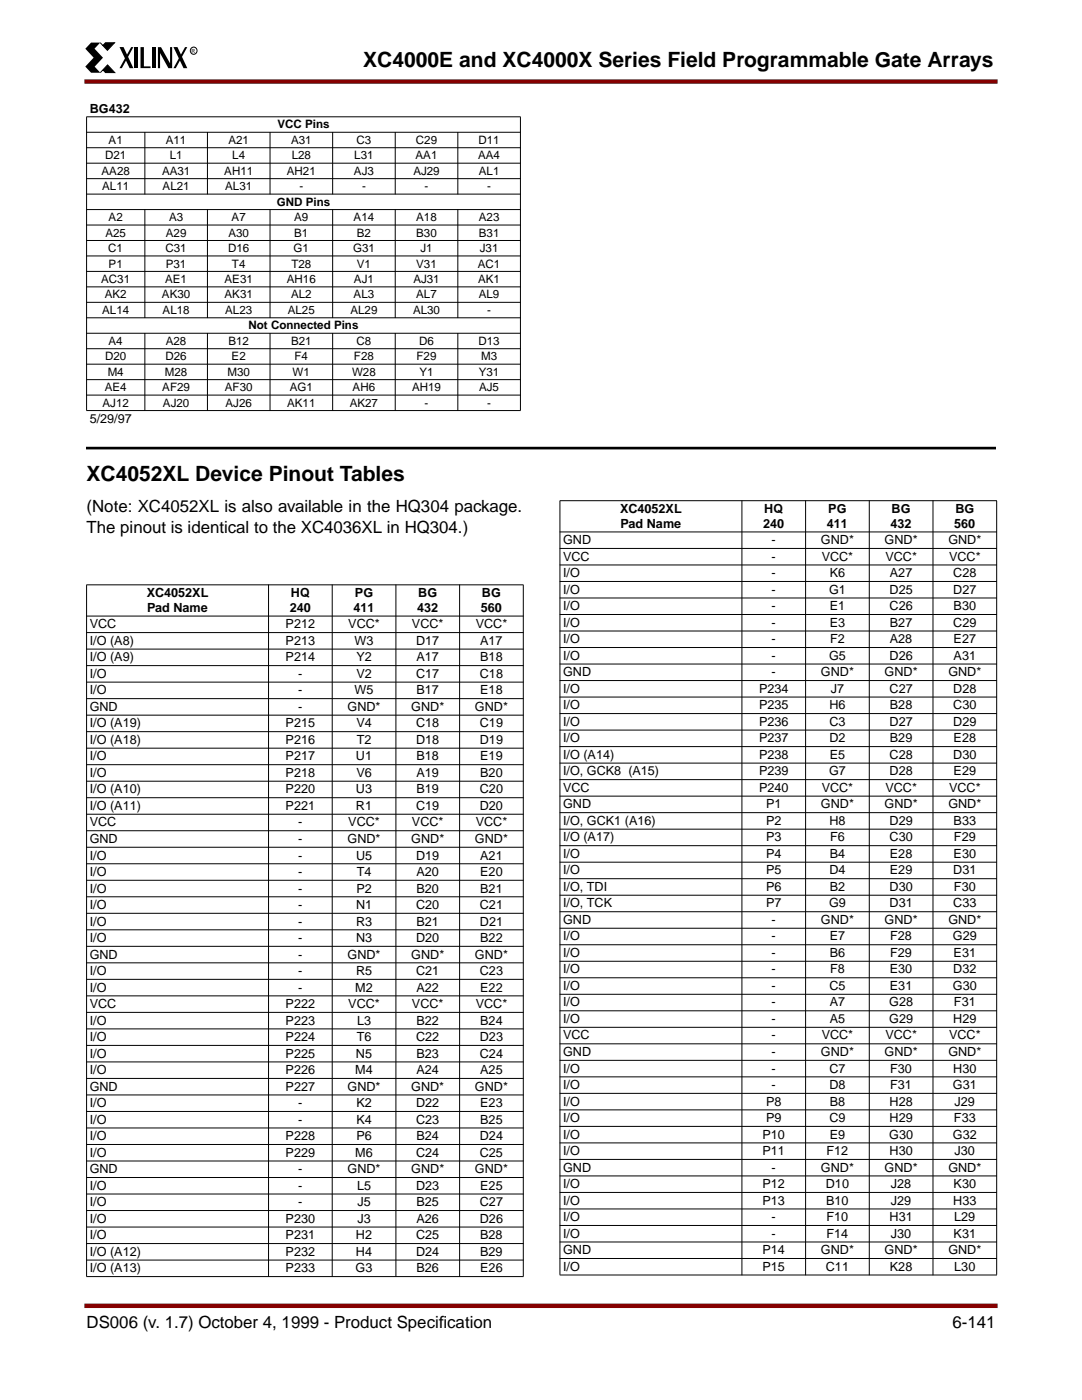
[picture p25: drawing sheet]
<svg xmlns="http://www.w3.org/2000/svg" width="216mm" height="279mm" viewBox="0 0 216 279" stroke-linecap="round" stroke-linejoin="round" font-family="sans-serif">
<defs><g id="words">
<g font-size="4.2">
<text x="72.5" y="13.3">XC4000E and XC4000X Series Field Programmable Gate Arrays</text>
<text x="17.3" y="96">XC4052XL Device Pinout Tables</text>
</g>
<g font-size="3.4">
<text x="17.3" y="102.2">(Note: XC4052XL is also available in the HQ304 package.</text>
<text x="17.3" y="106.4">The pinout is identical to the XC4036XL in HQ304.)</text>
<text x="17.3" y="265.1">DS006 (v. 1.7) October 4, 1999 - Product Specif</text>
<text x="87.6" y="265.1">ication</text>
<text x="190" y="265.1">6-141</text>
</g>
<g font-size="2.5">
<text x="17.9" y="22.5">BG432</text>
<text x="17.9" y="84.4">5/29/97</text>
<text x="123.7" y="102.3">XC4052XL</text>
<text x="123.8" y="105.3">Pad Name</text>
<text x="152.3" y="105.3">240</text>
<text x="152.5" y="102.3">HQ</text>
<text x="165" y="105.3">411</text>
<text x="165.3" y="102.3">PG</text>
<text x="177.7" y="105.3">432</text>
<text x="177.9" y="102.3">BG</text>
<text x="190.4" y="105.3">560</text>
<text x="190.6" y="102.3">BG</text>
<text x="112.4" y="108.6">GND</text>
<text x="112.4" y="111.9">VCC</text>
<text x="154" y="108.6">-</text>
<text x="154" y="111.9">-</text>
<text x="163.8" y="108.6">GND*</text>
<text x="164" y="111.9">VCC*</text>
<text x="176.5" y="108.6">GND*</text>
<text x="176.7" y="111.9">VCC*</text>
<text x="189.2" y="108.6">GND*</text>
<text x="189.4" y="111.9">VCC*</text>
<text x="29.3" y="119.2">XC4052XL</text>
<text x="58" y="119.2">HQ</text>
<text x="70.8" y="119.2">PG</text>
<text x="83.5" y="119.2">BG</text>
<text x="96.2" y="119.2">BG</text>
<text x="112.4" y="115.2">I/O</text>
<text x="112.4" y="118.5">I/O</text>
<text x="154" y="115.2">-</text>
<text x="154" y="118.5">-</text>
<text x="165.4" y="118.5">G1</text>
<text x="165.6" y="115.2">K6</text>
<text x="177.5" y="118.5">D25</text>
<text x="177.6" y="115.2">A27</text>
<text x="190.2" y="115.2">C28</text>
<text x="190.2" y="118.5">D27</text>
<text x="17.9" y="125.4">VCC</text>
<text x="29.4" y="122.1">Pad Name</text>
<text x="57" y="125.4">P212</text>
<text x="57.8" y="122.1">240</text>
<text x="69.5" y="125.4">VCC*</text>
<text x="70.5" y="122.1">411</text>
<text x="82.2" y="125.4">VCC*</text>
<text x="83.3" y="122.1">432</text>
<text x="94.9" y="125.4">VCC*</text>
<text x="96" y="122.1">560</text>
<text x="112.4" y="121.8">I/O</text>
<text x="112.4" y="125.1">I/O</text>
<text x="154" y="121.8">-</text>
<text x="154" y="125.1">-</text>
<text x="165.6" y="121.8">E1</text>
<text x="165.6" y="125.1">E3</text>
<text x="177.5" y="121.8">C26</text>
<text x="177.6" y="125.1">B27</text>
<text x="190.2" y="125.1">C29</text>
<text x="190.3" y="121.8">B30</text>
<text x="17.9" y="128.7">I/O (A8)</text>
<text x="17.9" y="132">I/O (A9)</text>
<text x="57" y="128.7">P213</text>
<text x="57" y="132">P214</text>
<text x="70.8" y="128.7">W3</text>
<text x="71.1" y="132">Y2</text>
<text x="83" y="128.7">D17</text>
<text x="83.1" y="132">A17</text>
<text x="95.8" y="128.7">A17</text>
<text x="95.8" y="132">B18</text>
<text x="112.4" y="128.4">I/O</text>
<text x="112.4" y="131.7">I/O</text>
<text x="154" y="128.4">-</text>
<text x="154" y="131.7">-</text>
<text x="165.4" y="131.7">G5</text>
<text x="165.6" y="128.4">F2</text>
<text x="177.5" y="131.7">D26</text>
<text x="177.6" y="128.4">A28</text>
<text x="190.3" y="128.4">E27</text>
<text x="190.3" y="131.7">A31</text>
<text x="17.9" y="135.3">I/O</text>
<text x="59.5" y="135.3">-</text>
<text x="71.1" y="135.3">V2</text>
<text x="83" y="135.3">C17</text>
<text x="95.8" y="135.3">C18</text>
<text x="112.4" y="135">GND</text>
<text x="154" y="135">-</text>
<text x="163.8" y="135">GND*</text>
<text x="176.5" y="135">GND*</text>
<text x="189.2" y="135">GND*</text>
<text x="17.9" y="138.6">I/O</text>
<text x="17.9" y="141.9">GND</text>
<text x="59.5" y="138.6">-</text>
<text x="59.5" y="141.9">-</text>
<text x="69.4" y="141.9">GND*</text>
<text x="70.8" y="138.6">W5</text>
<text x="82.1" y="141.9">GND*</text>
<text x="83.1" y="138.6">B17</text>
<text x="94.8" y="141.9">GND*</text>
<text x="95.8" y="138.6">E18</text>
<text x="112.4" y="138.3">I/O</text>
<text x="112.4" y="141.6">I/O</text>
<text x="151.5" y="138.3">P234</text>
<text x="151.5" y="141.6">P235</text>
<text x="165.5" y="141.6">H6</text>
<text x="165.8" y="138.3">J7</text>
<text x="177.5" y="138.3">C27</text>
<text x="177.6" y="141.6">B28</text>
<text x="190.2" y="141.6">C30</text>
<text x="190.2" y="138.3">D28</text>
<text x="17.9" y="145.2">I/O (A19)</text>
<text x="17.9" y="148.5">I/O (A18)</text>
<text x="57" y="145.2">P215</text>
<text x="57" y="148.5">P216</text>
<text x="71.1" y="145.2">V4</text>
<text x="71.2" y="148.5">T2</text>
<text x="83" y="145.2">C18</text>
<text x="83" y="148.5">D18</text>
<text x="95.8" y="145.2">C19</text>
<text x="95.8" y="148.5">D19</text>
<text x="112.4" y="144.9">I/O</text>
<text x="112.4" y="148.2">I/O</text>
<text x="151.5" y="144.9">P236</text>
<text x="151.5" y="148.2">P237</text>
<text x="165.5" y="144.9">C3</text>
<text x="165.5" y="148.2">D2</text>
<text x="177.5" y="144.9">D27</text>
<text x="177.6" y="148.2">B29</text>
<text x="190.2" y="144.9">D29</text>
<text x="190.3" y="148.2">E28</text>
<text x="17.9" y="151.8">I/O</text>
<text x="17.9" y="155.1">I/O</text>
<text x="57" y="151.8">P217</text>
<text x="57" y="155.1">P218</text>
<text x="71" y="151.8">U1</text>
<text x="71.1" y="155.1">V6</text>
<text x="83.1" y="151.8">B18</text>
<text x="83.1" y="155.1">A19</text>
<text x="95.8" y="151.8">E19</text>
<text x="95.8" y="155.1">B20</text>
<text x="112.4" y="151.4">I/O (A14)</text>
<text x="112.4" y="154.7">I/O, GCK8 (A15)</text>
<text x="151.5" y="151.4">P238</text>
<text x="151.5" y="154.7">P239</text>
<text x="165.4" y="154.7">G7</text>
<text x="165.6" y="151.4">E5</text>
<text x="177.5" y="151.4">C28</text>
<text x="177.5" y="154.7">D28</text>
<text x="190.2" y="151.4">D30</text>
<text x="190.3" y="154.7">E29</text>
<text x="17.9" y="158.4">I/O (A10)</text>
<text x="17.9" y="161.6">I/O (A11)</text>
<text x="57" y="158.4">P220</text>
<text x="57" y="161.6">P221</text>
<text x="71" y="158.4">U3</text>
<text x="71" y="161.6">R1</text>
<text x="83" y="161.6">C19</text>
<text x="83.1" y="158.4">B19</text>
<text x="95.8" y="161.6">D20</text>
<text x="95.8" y="158.4">C20</text>
<text x="112.4" y="158">VCC</text>
<text x="112.4" y="161.3">GND</text>
<text x="151.5" y="158">P240</text>
<text x="152.9" y="161.3">P1</text>
<text x="163.8" y="161.3">GND*</text>
<text x="164" y="158">VCC*</text>
<text x="176.5" y="161.3">GND*</text>
<text x="176.7" y="158">VCC*</text>
<text x="189.2" y="161.3">GND*</text>
<text x="189.4" y="158">VCC*</text>
<text x="17.9" y="164.9">VCC</text>
<text x="59.5" y="164.9">-</text>
<text x="69.5" y="164.9">VCC*</text>
<text x="82.2" y="164.9">VCC*</text>
<text x="94.9" y="164.9">VCC*</text>
<text x="112.4" y="164.6">I/O, GCK1 (A16)</text>
<text x="112.4" y="167.9">I/O (A17)</text>
<text x="152.9" y="164.6">P2</text>
<text x="152.9" y="167.9">P3</text>
<text x="165.5" y="164.6">H8</text>
<text x="165.6" y="167.9">F6</text>
<text x="177.5" y="164.6">D29</text>
<text x="177.5" y="167.9">C30</text>
<text x="190.3" y="164.6">B33</text>
<text x="190.4" y="167.9">F29</text>
<text x="17.9" y="168.2">GND</text>
<text x="17.9" y="171.5">I/O</text>
<text x="59.5" y="168.2">-</text>
<text x="59.5" y="171.5">-</text>
<text x="69.4" y="168.2">GND*</text>
<text x="71" y="171.5">U5</text>
<text x="82.1" y="168.2">GND*</text>
<text x="83" y="171.5">D19</text>
<text x="94.8" y="168.2">GND*</text>
<text x="95.8" y="171.5">A21</text>
<text x="112.4" y="171.2">I/O</text>
<text x="152.9" y="171.2">P4</text>
<text x="165.6" y="171.2">B4</text>
<text x="177.6" y="171.2">E28</text>
<text x="190.3" y="171.2">E30</text>
<text x="17.9" y="174.8">I/O</text>
<text x="17.9" y="178.1">I/O</text>
<text x="59.5" y="174.8">-</text>
<text x="59.5" y="178.1">-</text>
<text x="71.1" y="178.1">P2</text>
<text x="71.2" y="174.8">T4</text>
<text x="83.1" y="174.8">A20</text>
<text x="83.1" y="178.1">B20</text>
<text x="95.8" y="174.8">E20</text>
<text x="95.8" y="178.1">B21</text>
<text x="112.4" y="174.5">I/O</text>
<text x="112.4" y="177.8">I/O, TDI</text>
<text x="152.9" y="177.8">P6</text>
<text x="152.9" y="174.5">P5</text>
<text x="165.5" y="174.5">D4</text>
<text x="165.6" y="177.8">B2</text>
<text x="177.5" y="177.8">D30</text>
<text x="177.6" y="174.5">E29</text>
<text x="190.2" y="174.5">D31</text>
<text x="190.4" y="177.8">F30</text>
<text x="17.9" y="181.4">I/O</text>
<text x="17.9" y="184.7">I/O</text>
<text x="59.5" y="181.4">-</text>
<text x="59.5" y="184.7">-</text>
<text x="71" y="181.4">N1</text>
<text x="71" y="184.7">R3</text>
<text x="83" y="181.4">C20</text>
<text x="83.1" y="184.7">B21</text>
<text x="95.8" y="181.4">C21</text>
<text x="95.8" y="184.7">D21</text>
<text x="112.4" y="181.1">I/O, TCK</text>
<text x="112.4" y="184.4">GND</text>
<text x="152.9" y="181.1">P7</text>
<text x="154" y="184.4">-</text>
<text x="163.8" y="184.4">GND*</text>
<text x="165.4" y="181.1">G9</text>
<text x="176.5" y="184.4">GND*</text>
<text x="177.5" y="181.1">D31</text>
<text x="189.2" y="184.4">GND*</text>
<text x="190.2" y="181.1">C33</text>
<text x="17.9" y="188">I/O</text>
<text x="17.9" y="191.3">GND</text>
<text x="59.5" y="188">-</text>
<text x="59.5" y="191.3">-</text>
<text x="69.4" y="191.3">GND*</text>
<text x="71" y="188">N3</text>
<text x="82.1" y="191.3">GND*</text>
<text x="83" y="188">D20</text>
<text x="94.8" y="191.3">GND*</text>
<text x="95.8" y="188">B22</text>
<text x="112.4" y="187.7">I/O</text>
<text x="112.4" y="191">I/O</text>
<text x="154" y="187.7">-</text>
<text x="154" y="191">-</text>
<text x="165.6" y="187.7">E7</text>
<text x="165.6" y="191">B6</text>
<text x="177.6" y="187.7">F28</text>
<text x="177.6" y="191">F29</text>
<text x="190.1" y="187.7">G29</text>
<text x="190.3" y="191">E31</text>
<text x="17.9" y="194.6">I/O</text>
<text x="17.9" y="197.9">I/O</text>
<text x="59.5" y="194.6">-</text>
<text x="59.5" y="197.9">-</text>
<text x="70.9" y="197.9">M2</text>
<text x="71" y="194.6">R5</text>
<text x="83" y="194.6">C21</text>
<text x="83.1" y="197.9">A22</text>
<text x="95.8" y="194.6">C23</text>
<text x="95.8" y="197.9">E22</text>
<text x="112.4" y="194.3">I/O</text>
<text x="112.4" y="197.6">I/O</text>
<text x="154" y="194.3">-</text>
<text x="154" y="197.6">-</text>
<text x="165.5" y="197.6">C5</text>
<text x="165.6" y="194.3">F8</text>
<text x="177.6" y="194.3">E30</text>
<text x="177.6" y="197.6">E31</text>
<text x="190.1" y="197.6">G30</text>
<text x="190.2" y="194.3">D32</text>
<text x="17.9" y="201.2">VCC</text>
<text x="57" y="201.2">P222</text>
<text x="69.5" y="201.2">VCC*</text>
<text x="82.2" y="201.2">VCC*</text>
<text x="94.9" y="201.2">VCC*</text>
<text x="112.4" y="200.9">I/O</text>
<text x="154" y="200.9">-</text>
<text x="165.6" y="200.9">A7</text>
<text x="177.4" y="200.9">G28</text>
<text x="190.4" y="200.9">F31</text>
<text x="17.9" y="204.5">I/O</text>
<text x="17.9" y="207.8">I/O</text>
<text x="57" y="204.5">P223</text>
<text x="57" y="207.8">P224</text>
<text x="71.2" y="207.8">T6</text>
<text x="71.2" y="204.5">L3</text>
<text x="83" y="207.8">C22</text>
<text x="83.1" y="204.5">B22</text>
<text x="95.8" y="207.8">D23</text>
<text x="95.8" y="204.5">B24</text>
<text x="112.4" y="204.2">I/O</text>
<text x="112.4" y="207.5">VCC</text>
<text x="154" y="204.2">-</text>
<text x="154" y="207.5">-</text>
<text x="164" y="207.5">VCC*</text>
<text x="165.6" y="204.2">A5</text>
<text x="176.7" y="207.5">VCC*</text>
<text x="177.4" y="204.2">G29</text>
<text x="189.4" y="207.5">VCC*</text>
<text x="190.2" y="204.2">H29</text>
<text x="17.9" y="211.1">I/O</text>
<text x="17.9" y="214.4">I/O</text>
<text x="57" y="211.1">P225</text>
<text x="57" y="214.4">P226</text>
<text x="70.9" y="214.4">M4</text>
<text x="71" y="211.1">N5</text>
<text x="83.1" y="211.1">B23</text>
<text x="83.1" y="214.4">A24</text>
<text x="95.8" y="211.1">C24</text>
<text x="95.8" y="214.4">A25</text>
<text x="112.4" y="210.7">GND</text>
<text x="112.4" y="214">I/O</text>
<text x="154" y="210.7">-</text>
<text x="154" y="214">-</text>
<text x="163.8" y="210.7">GND*</text>
<text x="165.5" y="214">C7</text>
<text x="176.5" y="210.7">GND*</text>
<text x="177.6" y="214">F30</text>
<text x="189.2" y="210.7">GND*</text>
<text x="190.2" y="214">H30</text>
<text x="17.9" y="217.7">GND</text>
<text x="17.9" y="221">I/O</text>
<text x="57" y="217.7">P227</text>
<text x="59.5" y="221">-</text>
<text x="69.4" y="217.7">GND*</text>
<text x="71.1" y="221">K2</text>
<text x="82.1" y="217.7">GND*</text>
<text x="83" y="221">D22</text>
<text x="94.8" y="217.7">GND*</text>
<text x="95.8" y="221">E23</text>
<text x="112.4" y="217.3">I/O</text>
<text x="112.4" y="220.6">I/O</text>
<text x="152.9" y="220.6">P8</text>
<text x="154" y="217.3">-</text>
<text x="165.5" y="217.3">D8</text>
<text x="165.6" y="220.6">B8</text>
<text x="177.5" y="220.6">H28</text>
<text x="177.6" y="217.3">F31</text>
<text x="190.1" y="217.3">G31</text>
<text x="190.5" y="220.6">J29</text>
<text x="17.9" y="224.2">I/O</text>
<text x="17.9" y="227.5">I/O</text>
<text x="57" y="227.5">P228</text>
<text x="59.5" y="224.2">-</text>
<text x="71.1" y="224.2">K4</text>
<text x="71.1" y="227.5">P6</text>
<text x="83" y="224.2">C23</text>
<text x="83.1" y="227.5">B24</text>
<text x="95.8" y="227.5">D24</text>
<text x="95.8" y="224.2">B25</text>
<text x="112.4" y="223.9">I/O</text>
<text x="112.4" y="227.2">I/O</text>
<text x="152.2" y="227.2">P10</text>
<text x="152.9" y="223.9">P9</text>
<text x="165.5" y="223.9">C9</text>
<text x="165.6" y="227.2">E9</text>
<text x="177.4" y="227.2">G30</text>
<text x="177.5" y="223.9">H29</text>
<text x="190.1" y="227.2">G32</text>
<text x="190.4" y="223.9">F33</text>
<text x="17.9" y="230.8">I/O</text>
<text x="57" y="230.8">P229</text>
<text x="70.9" y="230.8">M6</text>
<text x="83" y="230.8">C24</text>
<text x="95.8" y="230.8">C25</text>
<text x="112.4" y="230.5">I/O</text>
<text x="112.4" y="233.8">GND</text>
<text x="152.2" y="230.5">P11</text>
<text x="154" y="233.8">-</text>
<text x="163.8" y="233.8">GND*</text>
<text x="164.9" y="230.5">F12</text>
<text x="176.5" y="233.8">GND*</text>
<text x="177.5" y="230.5">H30</text>
<text x="189.2" y="233.8">GND*</text>
<text x="190.5" y="230.5">J30</text>
<text x="17.9" y="234.1">GND</text>
<text x="17.9" y="237.4">I/O</text>
<text x="59.5" y="234.1">-</text>
<text x="59.5" y="237.4">-</text>
<text x="69.4" y="234.1">GND*</text>
<text x="71.2" y="237.4">L5</text>
<text x="82.1" y="234.1">GND*</text>
<text x="83" y="237.4">D23</text>
<text x="94.8" y="234.1">GND*</text>
<text x="95.8" y="237.4">E25</text>
<text x="112.4" y="237.1">I/O</text>
<text x="152.2" y="237.1">P12</text>
<text x="164.8" y="237.1">D10</text>
<text x="177.8" y="237.1">J28</text>
<text x="190.3" y="237.1">K30</text>
<text x="17.9" y="240.7">I/O</text>
<text x="17.9" y="244">I/O</text>
<text x="57" y="244">P230</text>
<text x="59.5" y="240.7">-</text>
<text x="71.3" y="240.7">J5</text>
<text x="71.3" y="244">J3</text>
<text x="83.1" y="240.7">B25</text>
<text x="83.1" y="244">A26</text>
<text x="95.8" y="240.7">C27</text>
<text x="95.8" y="244">D26</text>
<text x="112.4" y="240.4">I/O</text>
<text x="112.4" y="243.7">I/O</text>
<text x="152.2" y="240.4">P13</text>
<text x="154" y="243.7">-</text>
<text x="164.9" y="240.4">B10</text>
<text x="164.9" y="243.7">F10</text>
<text x="177.5" y="243.7">H31</text>
<text x="177.8" y="240.4">J29</text>
<text x="190.2" y="240.4">H33</text>
<text x="190.4" y="243.7">L29</text>
<text x="17.9" y="247.3">I/O</text>
<text x="17.9" y="250.6">I/O (A12)</text>
<text x="57" y="247.3">P231</text>
<text x="57" y="250.6">P232</text>
<text x="71" y="247.3">H2</text>
<text x="71" y="250.6">H4</text>
<text x="83" y="247.3">C25</text>
<text x="83" y="250.6">D24</text>
<text x="95.8" y="247.3">B28</text>
<text x="95.8" y="250.6">B29</text>
<text x="112.4" y="247">I/O</text>
<text x="112.4" y="250.3">GND</text>
<text x="152.2" y="250.3">P14</text>
<text x="154" y="247">-</text>
<text x="163.8" y="250.3">GND*</text>
<text x="164.9" y="247">F14</text>
<text x="176.5" y="250.3">GND*</text>
<text x="177.8" y="247">J30</text>
<text x="189.2" y="250.3">GND*</text>
<text x="190.3" y="247">K31</text>
<text x="17.9" y="253.9">I/O (A13)</text>
<text x="57" y="253.9">P233</text>
<text x="71" y="253.9">G3</text>
<text x="83.1" y="253.9">B26</text>
<text x="95.8" y="253.9">E26</text>
<text x="112.4" y="253.6">I/O</text>
<text x="152.2" y="253.6">P15</text>
<text x="164.8" y="253.6">C11</text>
<text x="177.6" y="253.6">K28</text>
<text x="190.4" y="253.6">L30</text>
</g>
<g font-size="2.3">
<text x="21.7" y="28.7">A1</text>
<text x="33.1" y="28.7">A11</text>
<text x="45.6" y="28.7">A21</text>
<text x="55.4" y="25.6">VCC Pins</text>
<text x="58.1" y="28.7">A31</text>
<text x="71.1" y="28.7">C3</text>
<text x="83" y="28.7">C29</text>
<text x="95.5" y="28.7">D11</text>
<text x="20.3" y="34.9">AA28</text>
<text x="21" y="31.8">D21</text>
<text x="32.3" y="34.9">AA31</text>
<text x="33.9" y="31.8">L1</text>
<text x="44.8" y="34.9">AH11</text>
<text x="46.4" y="31.8">L4</text>
<text x="57.2" y="34.9">AH21</text>
<text x="58.2" y="31.8">L28</text>
<text x="70.6" y="34.9">AJ3</text>
<text x="70.7" y="31.8">L31</text>
<text x="82.5" y="34.9">AJ29</text>
<text x="82.9" y="31.8">AA1</text>
<text x="95.4" y="31.8">AA4</text>
<text x="95.6" y="34.9">AL1</text>
<text x="20.4" y="38">AL11</text>
<text x="32.5" y="38">AL21</text>
<text x="44.9" y="38">AL31</text>
<text x="55.2" y="41.1">GND Pins</text>
<text x="59.7" y="38">-</text>
<text x="72.2" y="38">-</text>
<text x="84.7" y="38">-</text>
<text x="97.2" y="38">-</text>
<text x="21" y="47.2">A25</text>
<text x="21.7" y="44.1">A2</text>
<text x="33.1" y="47.2">A29</text>
<text x="33.7" y="44.1">A3</text>
<text x="45.6" y="47.2">A30</text>
<text x="46.2" y="44.1">A7</text>
<text x="58.7" y="44.1">A9</text>
<text x="58.7" y="47.2">B1</text>
<text x="70.6" y="44.1">A14</text>
<text x="71.2" y="47.2">B2</text>
<text x="83.1" y="47.2">B30</text>
<text x="83.1" y="44.1">A18</text>
<text x="95.5" y="44.1">A23</text>
<text x="95.5" y="47.2">B31</text>
<text x="21.6" y="50.3">C1</text>
<text x="21.7" y="53.4">P1</text>
<text x="33" y="50.3">C31</text>
<text x="33.1" y="53.4">P31</text>
<text x="45.5" y="50.3">D16</text>
<text x="46.3" y="53.4">T4</text>
<text x="58.1" y="53.4">T28</text>
<text x="58.6" y="50.3">G1</text>
<text x="70.4" y="50.3">G31</text>
<text x="71.2" y="53.4">V1</text>
<text x="83.1" y="53.4">V31</text>
<text x="83.9" y="50.3">J1</text>
<text x="95.4" y="53.4">AC1</text>
<text x="95.7" y="50.3">J31</text>
<text x="20.2" y="56.5">AC31</text>
<text x="20.9" y="59.6">AK2</text>
<text x="32.3" y="59.6">AK30</text>
<text x="33" y="56.5">AE1</text>
<text x="44.8" y="59.6">AK31</text>
<text x="44.8" y="56.5">AE31</text>
<text x="57.2" y="56.5">AH16</text>
<text x="58.1" y="59.6">AL2</text>
<text x="70.6" y="59.6">AL3</text>
<text x="70.6" y="56.5">AJ1</text>
<text x="82.5" y="56.5">AJ31</text>
<text x="83.1" y="59.6">AL7</text>
<text x="95.4" y="56.5">AK1</text>
<text x="95.5" y="59.6">AL9</text>
<text x="20.4" y="62.6">AL14</text>
<text x="32.5" y="62.6">AL18</text>
<text x="44.9" y="62.6">AL23</text>
<text x="49.6" y="65.7">Not Connected Pins</text>
<text x="57.4" y="62.6">AL25</text>
<text x="69.9" y="62.6">AL29</text>
<text x="82.4" y="62.6">AL30</text>
<text x="97.2" y="62.6">-</text>
<text x="21" y="71.9">D20</text>
<text x="21.7" y="68.8">A4</text>
<text x="33" y="71.9">D26</text>
<text x="33.1" y="68.8">A28</text>
<text x="45.6" y="68.8">B12</text>
<text x="46.2" y="71.9">E2</text>
<text x="58.1" y="68.8">B21</text>
<text x="58.8" y="71.9">F4</text>
<text x="70.6" y="71.9">F28</text>
<text x="71.1" y="68.8">C8</text>
<text x="83.1" y="71.9">F29</text>
<text x="83.6" y="68.8">D6</text>
<text x="95.5" y="68.8">D13</text>
<text x="96" y="71.9">M3</text>
<text x="21.5" y="75">M4</text>
<text x="32.9" y="75">M28</text>
<text x="45.4" y="75">M30</text>
<text x="58.4" y="75">W1</text>
<text x="70.2" y="75">W28</text>
<text x="83.7" y="75">Y1</text>
<text x="95.5" y="75">Y31</text>
<text x="20.5" y="81.2">AJ12</text>
<text x="20.9" y="78.1">AE4</text>
<text x="32.4" y="78.1">AF29</text>
<text x="32.5" y="81.2">AJ20</text>
<text x="44.9" y="78.1">AF30</text>
<text x="45" y="81.2">AJ26</text>
<text x="57.3" y="81.2">AK11</text>
<text x="57.8" y="78.1">AG1</text>
<text x="69.8" y="81.2">AK27</text>
<text x="70.4" y="78.1">AH6</text>
<text x="82.2" y="78.1">AH19</text>
<text x="84.7" y="81.2">-</text>
<text x="95.6" y="78.1">AJ5</text>
<text x="97.2" y="81.2">-</text>
</g>
<text font-size="1.1" x="38.2" y="10.5">R</text>
</g></defs>
<path d="M18.2 8.5h1.8l-1.1 1.2 1.7 1.8-1.7 1.8 1.1 1.2h-1.8l-1.2-1.2 1.7-1.8-1.7-1.8zM23.9 9.4h.7l2 4.2h-.7zM26.2 9.4h.4l-2.3 4.2h-.4zM26.8 9.4h.7v4.2h-.7zM28 9.4h.7v3.9h1.3v.3h-2zM30.4 9.4h.6v4.2h-.6zM31.5 9.4h.6l1.8 3.2v-3.2h.5v4.2h-.8l-1.7-3v3h-.4zM34.6 9.4h.8l2 4.2h-.8zM36.9 9.4h.5l-2.3 4.2h-.5z" fill="#000"/>
<path d="M20 8.5l.5 .6 .5-.6h1.8l-1.4 1.6zM21.5 13l1.4 1.5h-1.9l-.5-.6-.5 .6z" fill="#000" stroke="#000" stroke-width=".2"/>
<circle cx="38.6" cy="10.1" r=".7" fill="none" stroke="#000" stroke-width=".2"/>
<path d="M17.3 260.6h181.3" fill="none" stroke="#850000" stroke-width=".88"/>
<path d="M17.3 262.9h181.3v4.3h-181.3z" fill-rule="evenodd" fill="#fff"/>
<path d="M17.3 16.3h181.3z" fill="#fff" stroke="#850000" stroke-width=".88"/>
<path d="M17.3 89.4h181.4" fill="none" stroke="#000" stroke-width=".53"/>
<g fill="#000" stroke="#000" stroke-width=".2">
<path d="M28.9 26.3v12.5zM41.4 26.3v12.5zM53.9 26.3v12.5zM66.4 26.3v12.5zM78.9 26.3v12.5zM91.4 26.3v12.5zM17.2 23.3h86.7zM17.2 26.4h86.7zM17.2 29.5h86.7zM17.2 32.6h86.7zM17.2 35.7h86.7zM17.2 38.7h86.7z"/>
<path d="M17.2 41.8h86.7zM17.2 44.9h86.7zM17.2 48h86.7zM17.2 51.1h86.7zM17.2 54.2h86.7zM17.2 57.3h86.7zM28.9 41.8v21.7zM41.4 41.8v21.7zM53.9 41.8v21.7zM66.4 41.8v21.7zM78.9 41.8v21.7zM91.4 41.8v21.7z"/>
<path d="M17.2 60.3h86.7zM17.2 63.4h86.7zM17.2 66.5h86.7zM17.2 69.6h86.7zM17.2 72.7h86.7zM17.2 75.8h86.7zM17.2 78.9h86.7zM17.3 23.4v58.5zM28.9 66.5v15.5zM41.4 66.5v15.5zM53.9 66.5v15.5zM66.4 66.5v15.5z"/>
<path d="M78.9 66.5v15.5zM91.4 66.5v15.5zM103.8 23.4v58.5zM17.2 81.9h86.7zM111.7 99.9h87.2zM17.2 116.7h87.3zM111.7 106.2h87.2zM111.7 109.5h87.2zM111.7 112.7h87.2zM111.7 116h87.2zM111.7 119.3h87.2zM17.2 123h87.3z"/>
<path d="M17.2 126.2h87.3zM17.2 129.5h87.3zM17.2 132.8h87.3zM17.2 136.1h87.3zM17.2 139.4h87.3zM111.7 122.6h87.2zM111.7 125.9h87.2zM111.7 129.2h87.2zM111.7 132.5h87.2zM111.7 135.8h87.2zM111.7 139.1h87.2zM17.2 142.7h87.3z"/>
<path d="M17.2 146h87.3zM17.2 149.3h87.3zM17.2 152.6h87.3zM17.2 155.9h87.3zM17.2 159.2h87.3zM111.7 142.4h87.2zM111.7 145.7h87.2zM111.7 149h87.2zM111.7 152.3h87.2zM111.7 155.6h87.2zM111.7 158.9h87.2zM17.2 162.5h87.3z"/>
<path d="M17.2 165.8h87.3zM17.2 169.1h87.3zM17.2 172.4h87.3zM17.2 175.7h87.3zM17.2 179h87.3zM111.7 162.2h87.2zM111.7 165.5h87.2zM111.7 168.8h87.2zM111.7 172.1h87.2zM111.7 175.4h87.2zM111.7 178.7h87.2zM17.2 182.3h87.3z"/>
<path d="M17.2 185.6h87.3zM17.2 188.9h87.3zM17.2 192.2h87.3zM17.2 195.5h87.3zM17.2 198.7h87.3zM111.7 182h87.2zM111.7 185.3h87.2zM111.7 188.5h87.2zM111.7 191.8h87.2zM111.7 195.1h87.2zM111.7 198.4h87.2zM17.2 202h87.3z"/>
<path d="M17.2 205.3h87.3zM17.2 208.6h87.3zM17.2 211.9h87.3zM17.2 215.2h87.3zM17.2 218.5h87.3zM111.7 201.7h87.2zM111.7 205h87.2zM111.7 208.3h87.2zM111.7 211.6h87.2zM111.7 214.9h87.2zM111.7 218.2h87.2zM17.2 221.8h87.3z"/>
<path d="M17.2 225.1h87.3zM17.2 228.4h87.3zM17.2 231.7h87.3zM17.2 235h87.3zM17.2 238.3h87.3zM111.7 221.5h87.2zM111.7 224.8h87.2zM111.7 228.1h87.2zM111.7 231.4h87.2zM111.7 234.7h87.2zM111.7 238h87.2zM17.3 116.8v137.9z"/>
<path d="M53.6 116.7v138.1zM66.3 116.7v138.1zM79 116.7v138.1zM91.7 116.7v138.1zM104.4 116.8v137.9zM17.2 241.6h87.3zM17.2 244.9h87.3zM17.2 248.2h87.3zM17.2 251.5h87.3zM17.2 254.8h87.3zM111.7 100v154.4zM148 99.9v154.6z"/>
<path d="M160.7 99.9v154.6zM173.5 99.9v154.6zM186.2 99.9v154.6zM198.9 100v154.4zM111.7 241.3h87.2zM111.7 244.6h87.2zM111.7 247.9h87.2zM111.7 251.2h87.2zM111.7 254.5h87.2z"/>
</g>
<use href="#words"/>
</svg>
